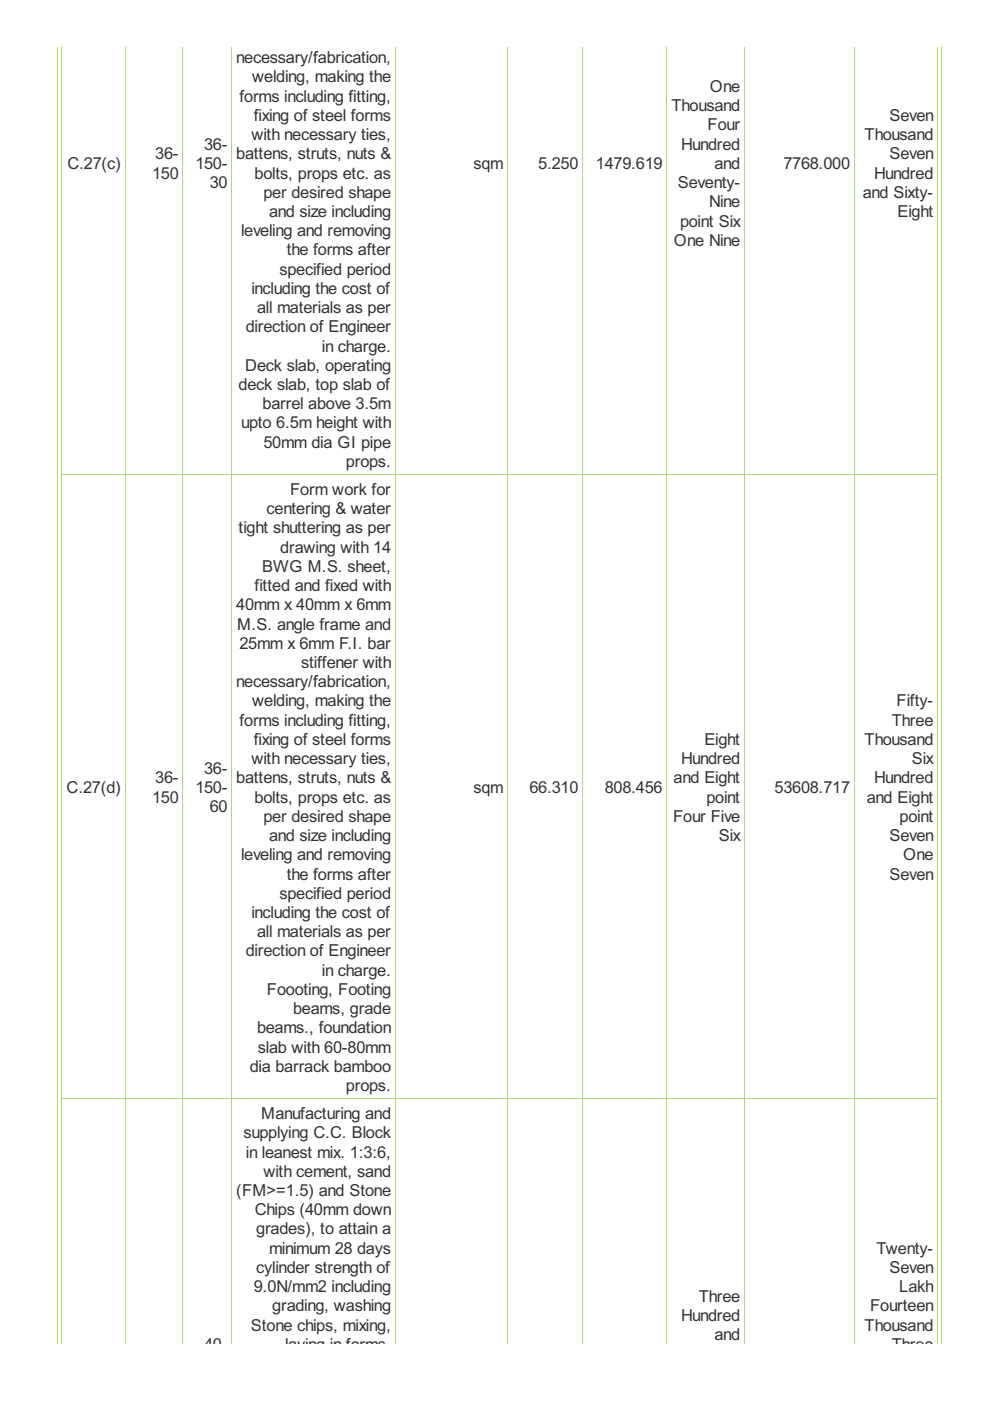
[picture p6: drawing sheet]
<svg xmlns="http://www.w3.org/2000/svg" width="210mm" height="297mm" viewBox="0 0 210 297" stroke-linecap="round" stroke-linejoin="round" font-family="sans-serif">
<defs><g id="words">
<g font-size="3.9" fill="#333">
<text x="50.1" y="13.4">necessary/fabrication,</text>
<text x="53.5" y="17.5">welding, making the</text>
<text x="50.8" y="21.5">forms including fitting,</text>
<text x="142.4" y="23.6">Thousand</text>
<text x="150.5" y="19.5">One</text>
<text x="53.3" y="29.7">with necessary ties,</text>
<text x="53.8" y="25.6">fixing of steel forms</text>
<text x="150" y="27.7">Four</text>
<text x="183.3" y="29.7">Thousand</text>
<text x="188.6" y="25.6">Seven</text>
<text x="14.3" y="35.8">C.27(c)</text>
<text x="32.9" y="33.8">36-</text>
<text x="41.4" y="35.8">150-</text>
<text x="43.3" y="31.7">36-</text>
<text x="50.1" y="33.8">battens, struts, nuts &amp;</text>
<text x="100.4" y="35.8">sqm</text>
<text x="114.1" y="35.8">5.250</text>
<text x="126.3" y="35.8">1479.619</text>
<text x="144.4" y="31.7">Hundred</text>
<text x="151.5" y="35.8">and</text>
<text x="166.1" y="35.8">7768.000</text>
<text x="188.6" y="33.8">Seven</text>
<text x="32.2" y="37.8">150</text>
<text x="44.5" y="39.9">30</text>
<text x="54" y="37.8">bolts, props etc. as</text>
<text x="55.9" y="41.9">per desired shape</text>
<text x="143.7" y="39.9">Seventy-</text>
<text x="182.9" y="41.9">and Sixty-</text>
<text x="185.3" y="37.8">Hundred</text>
<text x="57" y="46">and size including</text>
<text x="150.4" y="44">Nine</text>
<text x="190.3" y="46">Eight</text>
<text x="51.1" y="50.1">leveling and removing</text>
<text x="142.9" y="52.1">One Nine</text>
<text x="144.2" y="48">point Six</text>
<text x="59.3" y="58.2">specified period</text>
<text x="60.8" y="54.2">the forms after</text>
<text x="53.3" y="62.3">including the cost of</text>
<text x="52.1" y="70.5">direction of Engineer</text>
<text x="54.5" y="66.4">all materials as per</text>
<text x="68.3" y="74.5">in charge.</text>
<text x="50.6" y="82.7">deck slab, top slab of</text>
<text x="52" y="78.6">Deck slab, operating</text>
<text x="55.7" y="86.8">barrel above 3.5m</text>
<text x="51.1" y="90.8">upto 6.5m height with</text>
<text x="55.9" y="94.9">50mm dia GI pipe</text>
<text x="73.3" y="99">props.</text>
<text x="61.5" y="104.9">Form work for</text>
<text x="50.6" y="113.1">tight shuttering as per</text>
<text x="56.5" y="109">centering &amp; water</text>
<text x="59.4" y="117.2">drawing with 14</text>
<text x="54" y="125.3">fitted and fixed with</text>
<text x="55.6" y="121.3">BWG M.S. sheet,</text>
<text x="50.1" y="129.4">40mm x 40mm x 6mm</text>
<text x="50.3" y="133.5">M.S. angle frame and</text>
<text x="50.8" y="137.6">25mm x 6mm F.I. bar</text>
<text x="63.8" y="141.6">stiffener with</text>
<text x="50.1" y="145.7">necessary/fabrication,</text>
<text x="53.5" y="149.8">welding, making the</text>
<text x="190.1" y="149.8">Fifty-</text>
<text x="50.8" y="153.9">forms including fitting,</text>
<text x="189.1" y="153.9">Three</text>
<text x="53.8" y="157.9">fixing of steel forms</text>
<text x="149.3" y="157.9">Eight</text>
<text x="183.3" y="157.9">Thousand</text>
<text x="32.9" y="166.1">36-</text>
<text x="43.3" y="164.1">36-</text>
<text x="50.1" y="166.1">battens, struts, nuts &amp;</text>
<text x="53.3" y="162">with necessary ties,</text>
<text x="142.8" y="166.1">and Eight</text>
<text x="144.4" y="162">Hundred</text>
<text x="185.3" y="166.1">Hundred</text>
<text x="193.3" y="162">Six</text>
<text x="14.1" y="168.1">C.27(d)</text>
<text x="32.2" y="170.2">150</text>
<text x="41.4" y="168.1">150-</text>
<text x="44.5" y="172.2">60</text>
<text x="54" y="170.2">bolts, props etc. as</text>
<text x="100.4" y="168.1">sqm</text>
<text x="112.2" y="168.1">66.310</text>
<text x="128.2" y="168.1">808.456</text>
<text x="149.8" y="170.2">point</text>
<text x="164.2" y="168.1">53608.717</text>
<text x="183.8" y="170.2">and Eight</text>
<text x="55.9" y="174.2">per desired shape</text>
<text x="57" y="178.3">and size including</text>
<text x="142.7" y="174.2">Four Five</text>
<text x="152.4" y="178.3">Six</text>
<text x="188.6" y="178.3">Seven</text>
<text x="190.7" y="174.2">point</text>
<text x="51.1" y="182.4">leveling and removing</text>
<text x="191.5" y="182.4">One</text>
<text x="59.3" y="190.6">specified period</text>
<text x="60.8" y="186.5">the forms after</text>
<text x="188.6" y="186.5">Seven</text>
<text x="53.3" y="194.6">including the cost of</text>
<text x="52.1" y="202.8">direction of Engineer</text>
<text x="54.5" y="198.7">all materials as per</text>
<text x="68.3" y="206.9">in charge.</text>
<text x="56.6" y="210.9">Foooting, Footing</text>
<text x="62.1" y="215">beams, grade</text>
<text x="54.5" y="219.1">beams., foundation</text>
<text x="53" y="227.2">dia barrack bamboo</text>
<text x="54.7" y="223.2">slab with 60-80mm</text>
<text x="73.3" y="231.3">props.</text>
<text x="55.4" y="237.3">Manufacturing and</text>
<text x="51.6" y="241.3">supplying C.C. Block</text>
<text x="52.1" y="245.4">in leanest mix. 1:3:6,</text>
<text x="55.9" y="249.5">with cement, sand</text>
<text x="50.1" y="253.6">(FM&gt;=1.5) and Stone</text>
<text x="54" y="257.7">Chips (40mm down</text>
<text x="54.3" y="261.7">grades), to attain a</text>
<text x="54.3" y="269.9">cylinder strength of</text>
<text x="57" y="265.8">minimum 28 days</text>
<text x="185.9" y="265.8">Twenty-</text>
<text x="188.6" y="269.9">Seven</text>
<text x="53.8" y="274">9.0N/mm2 including</text>
<text x="148.1" y="276">Three</text>
<text x="190.6" y="274">Lakh</text>
<text x="57.7" y="278">grading, washing</text>
<text x="144.4" y="280.1">Hundred</text>
<text x="184.5" y="278">Fourteen</text>
<text x="43.3" y="286.2">40-</text>
<text x="53.2" y="282.1">Stone chips, mixing,</text>
<text x="60.4" y="286.2">laying in forms,</text>
<text x="151.5" y="284.2">and</text>
<text x="183.3" y="282.1">Thousand</text>
<text x="189.1" y="286.2">Three</text>
</g>
</g></defs>
<g fill="none" stroke="#a8da7f" stroke-width=".21">
<path d="M12.1 9.9v275M13.1 9.9v275M26.6 9.9v275M38.8 9.9v275M49.1 9.9v275M83.8 9.9v275M107.6 9.9v275M123.5 9.9v275M141.4 9.9v275M157.9 9.9v275M181.1 9.9v275M198.8 9.9v275"/>
<path d="M199.6 9.9v275M13 100.6h185.9M13 232.9h185.9"/>
</g>
<use href="#words"/>
</svg>
